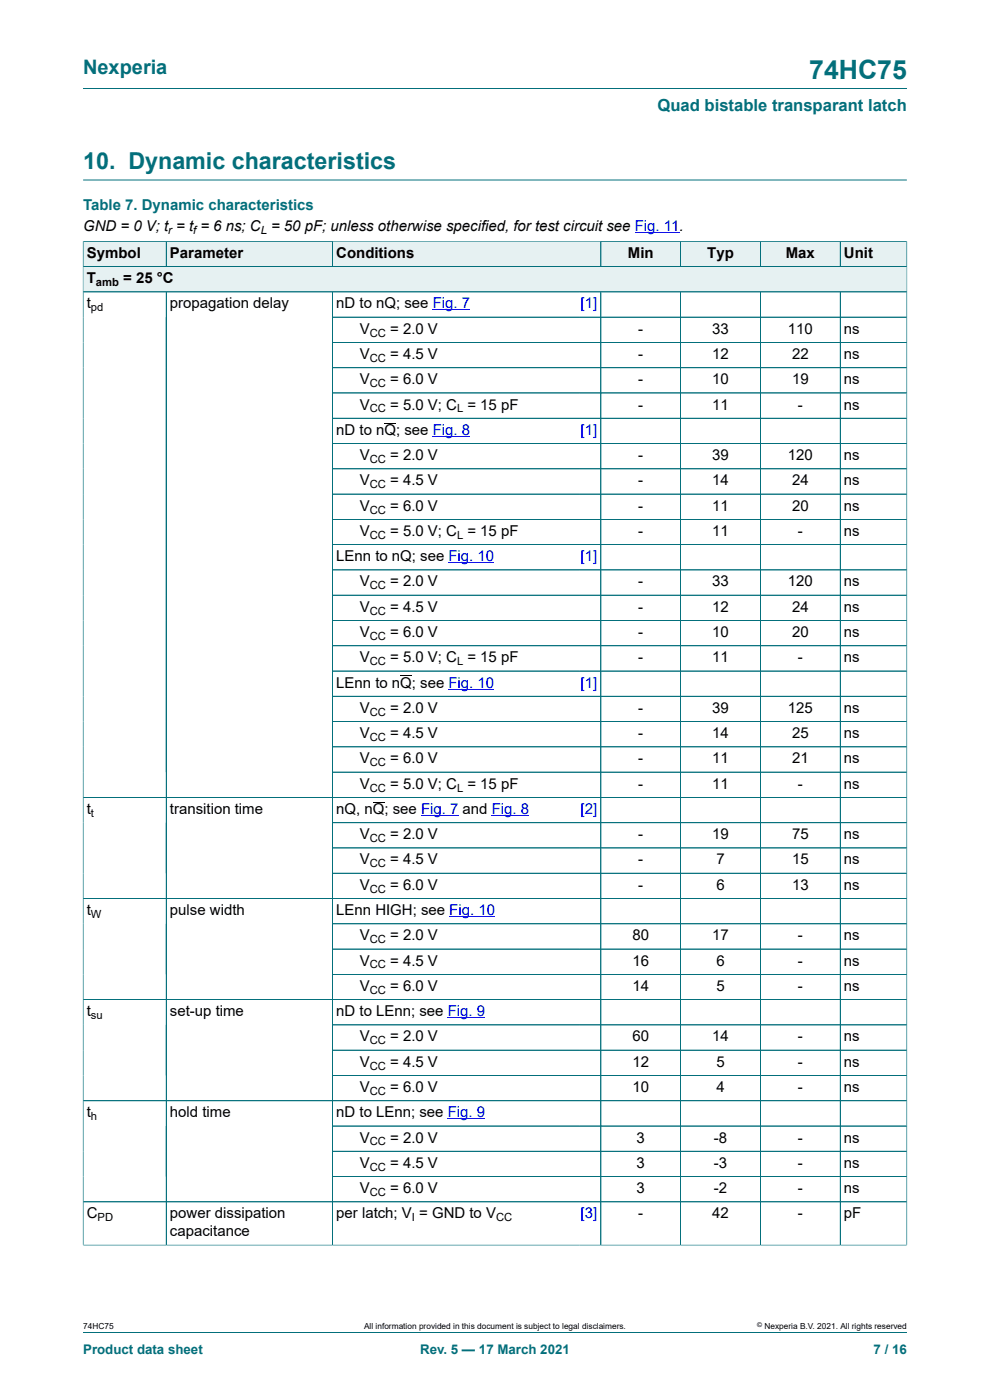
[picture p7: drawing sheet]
<svg xmlns="http://www.w3.org/2000/svg" width="210mm" height="297mm" viewBox="0 0 210 297" stroke-linecap="round" stroke-linejoin="round" font-family="sans-serif">
<defs><g id="words">
<text font-size="5.6" fill="#036f7b" x="171.7" y="16.8">74HC75</text>
<text font-size="4.9" fill="#036f7b" x="17.6" y="35.9">10. Dynamic characteristics</text>
<text font-size="4.2" fill="#036f7b" x="17.6" y="15.6">Nexperia</text>
<text font-size="3.5" fill="#036f7b" x="139.5" y="23.7">Quad bistable transparant latch</text>
<text font-size="3.2" fill="#036f7b" x="17.6" y="44.5">Table 7. Dynamic characteristics</text>
<g font-size="3.2">
<text x="17.6" y="49.1">GND = 0 V; t = t = 6 ns; C = 50 pF; unless otherwise specified, for test circuit see Fig. 11.</text>
<text x="18.4" y="54.7">Symbol</text>
<text x="36.1" y="54.7">Parameter</text>
<text x="71.3" y="54.7">Conditions</text>
<text x="133.2" y="54.7">Min</text>
<text x="150" y="54.7">Typ</text>
<text x="166.7" y="54.7">Max</text>
<text x="179" y="54.7">Unit</text>
<text x="18.4" y="60.1">T</text>
<text x="18.4" y="65.4">t</text>
<text x="26.1" y="60.1">= 25 °C</text>
<text x="36.1" y="65.4">propagation delay</text>
<text x="71.3" y="65.4">nD to nQ; see Fig. 7</text>
<text x="76.3" y="70.8">V</text>
<text x="82.8" y="70.8">= 2.0 V</text>
<text x="135.4" y="70.8">-</text>
<text x="151.1" y="70.8">33</text>
<text x="167.1" y="70.8">110</text>
<text x="179" y="70.8">ns</text>
<text x="76.3" y="76.1">V</text>
<text x="82.8" y="76.1">= 4.5 V</text>
<text x="135.4" y="76.1">-</text>
<text x="151.1" y="76.1">12</text>
<text x="168" y="76.1">22</text>
<text x="179" y="76.1">ns</text>
<text x="76.3" y="81.5">V</text>
<text x="82.8" y="81.5">= 6.0 V</text>
<text x="135.4" y="81.5">-</text>
<text x="151.1" y="81.5">10</text>
<text x="168" y="81.5">19</text>
<text x="179" y="81.5">ns</text>
<text x="76.3" y="86.9">V</text>
<text x="82.8" y="86.9">= 5.0 V; C = 15 pF</text>
<text x="135.4" y="86.9">-</text>
<text x="151.1" y="86.9">11</text>
<text x="169.3" y="86.9">-</text>
<text x="179" y="86.9">ns</text>
<text x="71.3" y="92.2">nD to nQ; see Fig. 8</text>
<text x="76.3" y="97.6">V</text>
<text x="82.8" y="97.6">= 2.0 V</text>
<text x="135.4" y="97.6">-</text>
<text x="151.1" y="97.6">39</text>
<text x="167.1" y="97.6">120</text>
<text x="179" y="97.6">ns</text>
<text x="76.3" y="103">V</text>
<text x="82.8" y="103">= 4.5 V</text>
<text x="135.4" y="103">-</text>
<text x="151.1" y="103">14</text>
<text x="168" y="103">24</text>
<text x="179" y="103">ns</text>
<text x="76.3" y="108.3">V</text>
<text x="76.3" y="113.7">V</text>
<text x="82.8" y="108.3">= 6.0 V</text>
<text x="82.8" y="113.7">= 5.0 V; C = 15 pF</text>
<text x="135.4" y="108.3">-</text>
<text x="135.4" y="113.7">-</text>
<text x="151.1" y="108.3">11</text>
<text x="151.1" y="113.7">11</text>
<text x="168" y="108.3">20</text>
<text x="169.3" y="113.7">-</text>
<text x="179" y="108.3">ns</text>
<text x="179" y="113.7">ns</text>
<text x="71.3" y="119">LEnn to nQ; see Fig. 10</text>
<text x="76.3" y="124.4">V</text>
<text x="82.8" y="124.4">= 2.0 V</text>
<text x="135.4" y="124.4">-</text>
<text x="151.1" y="124.4">33</text>
<text x="167.1" y="124.4">120</text>
<text x="179" y="124.4">ns</text>
<text x="76.3" y="129.8">V</text>
<text x="82.8" y="129.8">= 4.5 V</text>
<text x="135.4" y="129.8">-</text>
<text x="151.1" y="129.8">12</text>
<text x="168" y="129.8">24</text>
<text x="179" y="129.8">ns</text>
<text x="76.3" y="135.1">V</text>
<text x="82.8" y="135.1">= 6.0 V</text>
<text x="135.4" y="135.1">-</text>
<text x="151.1" y="135.1">10</text>
<text x="168" y="135.1">20</text>
<text x="179" y="135.1">ns</text>
<text x="76.3" y="140.5">V</text>
<text x="82.8" y="140.5">= 5.0 V; C = 15 pF</text>
<text x="135.4" y="140.5">-</text>
<text x="151.1" y="140.5">11</text>
<text x="169.3" y="140.5">-</text>
<text x="179" y="140.5">ns</text>
<text x="71.3" y="145.9">LEnn to nQ; see Fig. 10</text>
<text x="76.3" y="151.2">V</text>
<text x="82.8" y="151.2">= 2.0 V</text>
<text x="135.4" y="151.2">-</text>
<text x="151.1" y="151.2">39</text>
<text x="167.1" y="151.2">125</text>
<text x="179" y="151.2">ns</text>
<text x="76.3" y="156.6">V</text>
<text x="76.3" y="161.9">V</text>
<text x="82.8" y="156.6">= 4.5 V</text>
<text x="82.8" y="161.9">= 6.0 V</text>
<text x="135.4" y="156.6">-</text>
<text x="135.4" y="161.9">-</text>
<text x="151.1" y="156.6">14</text>
<text x="151.1" y="161.9">11</text>
<text x="168" y="156.6">25</text>
<text x="168" y="161.9">21</text>
<text x="179" y="156.6">ns</text>
<text x="179" y="161.9">ns</text>
<text x="76.3" y="167.3">V</text>
<text x="82.8" y="167.3">= 5.0 V; C = 15 pF</text>
<text x="135.4" y="167.3">-</text>
<text x="151.1" y="167.3">11</text>
<text x="169.3" y="167.3">-</text>
<text x="179" y="167.3">ns</text>
<text x="18.4" y="172.7">t</text>
<text x="36.1" y="172.7">transition time</text>
<text x="71.3" y="172.7">nQ, nQ; see Fig. 7 and Fig. 8</text>
<text x="76.3" y="178">V</text>
<text x="82.8" y="178">= 2.0 V</text>
<text x="135.4" y="178">-</text>
<text x="151.1" y="178">19</text>
<text x="168" y="178">75</text>
<text x="179" y="178">ns</text>
<text x="76.3" y="183.4">V</text>
<text x="82.8" y="183.4">= 4.5 V</text>
<text x="135.4" y="183.4">-</text>
<text x="152" y="183.4">7</text>
<text x="168" y="183.4">15</text>
<text x="179" y="183.4">ns</text>
<text x="76.3" y="188.8">V</text>
<text x="82.8" y="188.8">= 6.0 V</text>
<text x="135.4" y="188.8">-</text>
<text x="152" y="188.8">6</text>
<text x="168" y="188.8">13</text>
<text x="179" y="188.8">ns</text>
<text x="18.4" y="194.1">t</text>
<text x="36.1" y="194.1">pulse width</text>
<text x="71.3" y="194.1">LEnn HIGH; see Fig. 10</text>
<text x="76.3" y="199.5">V</text>
<text x="82.8" y="199.5">= 2.0 V</text>
<text x="134.2" y="199.5">80</text>
<text x="151.1" y="199.5">17</text>
<text x="169.3" y="199.5">-</text>
<text x="179" y="199.5">ns</text>
<text x="76.3" y="204.8">V</text>
<text x="82.8" y="204.8">= 4.5 V</text>
<text x="134.2" y="204.8">16</text>
<text x="152" y="204.8">6</text>
<text x="169.3" y="204.8">-</text>
<text x="179" y="204.8">ns</text>
<text x="18.4" y="215.6">t</text>
<text x="36.1" y="215.6">set-up time</text>
<text x="71.3" y="215.6">nD to LEnn; see Fig. 9</text>
<text x="76.3" y="210.2">V</text>
<text x="82.8" y="210.2">= 6.0 V</text>
<text x="134.2" y="210.2">14</text>
<text x="152" y="210.2">5</text>
<text x="169.3" y="210.2">-</text>
<text x="179" y="210.2">ns</text>
<text x="76.3" y="220.9">V</text>
<text x="82.8" y="220.9">= 2.0 V</text>
<text x="134.2" y="220.9">60</text>
<text x="151.1" y="220.9">14</text>
<text x="169.3" y="220.9">-</text>
<text x="179" y="220.9">ns</text>
<text x="76.3" y="226.3">V</text>
<text x="82.8" y="226.3">= 4.5 V</text>
<text x="134.2" y="226.3">12</text>
<text x="152" y="226.3">5</text>
<text x="169.3" y="226.3">-</text>
<text x="179" y="226.3">ns</text>
<text x="76.3" y="231.7">V</text>
<text x="82.8" y="231.7">= 6.0 V</text>
<text x="134.2" y="231.7">10</text>
<text x="152" y="231.7">4</text>
<text x="169.3" y="231.7">-</text>
<text x="179" y="231.7">ns</text>
<text x="18.4" y="237">t</text>
<text x="36.1" y="237">hold time</text>
<text x="71.3" y="237">nD to LEnn; see Fig. 9</text>
<text x="76.3" y="242.4">V</text>
<text x="82.8" y="242.4">= 2.0 V</text>
<text x="135" y="242.4">3</text>
<text x="151.4" y="242.4">-8</text>
<text x="169.3" y="242.4">-</text>
<text x="179" y="242.4">ns</text>
<text x="76.3" y="247.7">V</text>
<text x="82.8" y="247.7">= 4.5 V</text>
<text x="135" y="247.7">3</text>
<text x="151.4" y="247.7">-3</text>
<text x="169.3" y="247.7">-</text>
<text x="179" y="247.7">ns</text>
<text x="76.3" y="253.1">V</text>
<text x="82.8" y="253.1">= 6.0 V</text>
<text x="135" y="253.1">3</text>
<text x="151.4" y="253.1">-2</text>
<text x="169.3" y="253.1">-</text>
<text x="179" y="253.1">ns</text>
<text x="18.4" y="258.5">C</text>
<text x="36.1" y="258.5">power dissipation</text>
<text x="36.1" y="262.3">capacitance</text>
<text x="71.3" y="258.5">per latch; V = GND to V</text>
<text x="135.4" y="258.5">-</text>
<text x="151.1" y="258.5">42</text>
<text x="169.3" y="258.5">-</text>
<text x="179" y="258.5">pF</text>
</g>
<g font-size="3.2" fill="#00f">
<text x="123.1" y="65.4">[1]</text>
<text x="123.1" y="92.2">[1]</text>
<text x="123.1" y="119">[1]</text>
<text x="123.1" y="145.9">[1]</text>
<text x="123.1" y="172.7">[2]</text>
<text x="123.1" y="258.5">[3]</text>
</g>
<g font-size="2.8" fill="#036f7b">
<text x="17.6" y="287.2">Product data sheet</text>
<text x="89.1" y="287.2">Rev. 5 — 17 March 2021</text>
<text x="185.3" y="287.2">7 / 16</text>
</g>
<g font-size="2.4">
<text x="35.7" y="49.7">r</text>
<text x="41" y="49.7">f</text>
<text x="55.3" y="49.7">L</text>
<text x="20.4" y="60.7">amb</text>
<text x="19.3" y="66">pd</text>
<text x="78.4" y="71.4">CC</text>
<text x="78.4" y="76.8">CC</text>
<text x="78.4" y="82.1">CC</text>
<text x="78.4" y="87.5">CC</text>
<text x="96.9" y="87.5">L</text>
<text x="78.4" y="98.2">CC</text>
<text x="78.4" y="103.6">CC</text>
<text x="78.4" y="108.9">CC</text>
<text x="78.4" y="114.3">CC</text>
<text x="96.9" y="114.3">L</text>
<text x="78.4" y="125">CC</text>
<text x="78.4" y="130.4">CC</text>
<text x="78.4" y="135.8">CC</text>
<text x="78.4" y="141.1">CC</text>
<text x="96.9" y="141.1">L</text>
<text x="78.4" y="151.8">CC</text>
<text x="78.4" y="157.2">CC</text>
<text x="78.4" y="162.6">CC</text>
<text x="78.4" y="167.9">CC</text>
<text x="96.9" y="167.9">L</text>
<text x="19.3" y="173.3">t</text>
<text x="78.4" y="178.6">CC</text>
<text x="78.4" y="184">CC</text>
<text x="78.4" y="189.4">CC</text>
<text x="19.3" y="194.7">W</text>
<text x="78.4" y="200.1">CC</text>
<text x="78.4" y="205.5">CC</text>
<text x="78.4" y="210.8">CC</text>
<text x="19.3" y="216.2">su</text>
<text x="78.4" y="221.5">CC</text>
<text x="78.4" y="226.9">CC</text>
<text x="78.4" y="232.3">CC</text>
<text x="19.3" y="237.6">h</text>
<text x="78.4" y="243">CC</text>
<text x="78.4" y="248.4">CC</text>
<text x="78.4" y="253.7">CC</text>
<text x="20.7" y="259.1">PD</text>
<text x="87.4" y="259.1">I</text>
<text x="105.2" y="259.1">CC</text>
</g>
<g font-size="1.8">
<text x="17.6" y="282">74HC75</text>
<text x="77.2" y="282">All information provided in this document is subject to legal disclaimers.</text>
<text x="162.2" y="282">Nexperia B.V. 2021. All rights reserved</text>
</g>
<text font-size="1.4" x="160.6" y="281.6">©</text>
</g></defs>
<path d="M17.6 18.8h174.8M17.6 38.2h174.8" fill="none" stroke="#036f7b" stroke-width=".21"/>
<path d="M134.6 49.4h9.5" fill="none" stroke="#00f" stroke-width=".21"/>
<path d="M17.7 51.3h17.5v5.2h-17.5z" fill="#e6f1f2"/>
<path d="M17.6 51.1v5.5h17.7v-5.4h-17.7" fill="none" stroke="#036f7b" stroke-width=".21"/>
<path d="M35.3 51.3h35.2v5.2h-35.2z" fill="#e6f1f2"/>
<path d="M35.3 51.2h92.1v5.4h-92.1zM70.6 51.2v5.4" fill="none" stroke="#036f7b" stroke-width=".21"/>
<g fill="#e6f1f2">
<path d="M70.6 51.3h56.8v5.2h-56.8z"/>
<path d="M127.5 51.3h16.8v5.2h-16.8z"/>
</g>
<path d="M127.4 51.2h17v5.4h-17z" fill="none" stroke="#036f7b" stroke-width=".21"/>
<path d="M144.5 51.3h16.7v5.2h-16.7z" fill="#e6f1f2"/>
<path d="M144.4 51.2h16.9v5.4h-16.9z" fill="none" stroke="#036f7b" stroke-width=".21"/>
<path d="M161.4 51.3h16.8v5.2h-16.8z" fill="#e6f1f2"/>
<path d="M161.3 51.2h16.9v5.4h-16.9z" fill="none" stroke="#036f7b" stroke-width=".21"/>
<path d="M178.3 51.3h14v5.2h-14z" fill="#e6f1f2"/>
<path d="M192.4 51.1v10.8h-174.8v-5.3h174.8M192.4 51.2h-14.2v5.4" fill="none" stroke="#036f7b" stroke-width=".21"/>
<path d="M17.7 56.6h174.6v5.3h-174.6z" fill="#e6f1f2"/>
<g fill="none" stroke="#036f7b" stroke-width=".21">
<path d="M17.6 51.3v212.9M17.7 51.2h174.6M17.7 56.6h174.6M35.3 51.3v5.2M70.6 51.3v5.2M127.4 51.3v5.2M144.4 51.3v5.2M161.3 51.3v5.2M178.2 51.3v5.2M192.4 51.3v212.9M17.6 61.9h174.8M35.3 61.9v202.2"/>
<path d="M70.6 67.3h121.8M70.6 61.9v202.2M70.6 72.6h121.8M70.6 78h121.8M127.4 61.9v202.2M144.4 61.9v202.2M161.3 61.9v202.2M178.2 61.9v202.2M70.6 83.4h121.8M70.6 88.7h121.8M70.6 94.1h121.8M70.6 99.5h121.8"/>
<path d="M70.6 104.8h121.8M70.6 110.2h121.8M70.6 115.5h121.8M70.6 126.3h121.8M192.4 120.9h-121.8M192.4 131.6h-121.8M192.4 137h-121.8M70.6 142.4h121.8M70.6 153.1h121.8M192.4 147.7h-121.8M192.4 158.4h-121.8M17.6 169.2h174.8"/>
<path d="M70.6 179.9h121.8M192.4 163.8h-121.8M192.4 174.5h-121.8M70.6 196h121.8M192.4 185.3h-121.8M192.4 190.6h-174.8M70.6 206.7h121.8M192.4 201.3h-121.8M192.4 212.1h-174.8M192.4 217.4h-121.8M70.6 228.2h121.8M192.4 222.8h-121.8"/>
<path d="M192.4 233.5h-174.8M192.4 238.9h-121.8M17.6 255h174.8M192.4 244.2h-121.8M192.4 249.6h-121.8M17.6 264.1h174.8M17.6 282.6h174.8"/>
</g>
<path d="M91.8 65.8h7.9M91.8 92.6h7.9M95.1 119.4h9.7M95.1 146.2h9.7M89.3 173h7.9M104.3 173h7.9M95.3 194.5h9.7M95 215.9h7.9M95 237.3h7.9" fill="none" stroke="#00f" stroke-width=".21"/>
<path d="M81.6 89.7h2.4M84.9 143.4h2.5M79.1 170.2h2.5" fill="none" stroke="#000" stroke-width=".21"/>
<use href="#words"/>
</svg>
